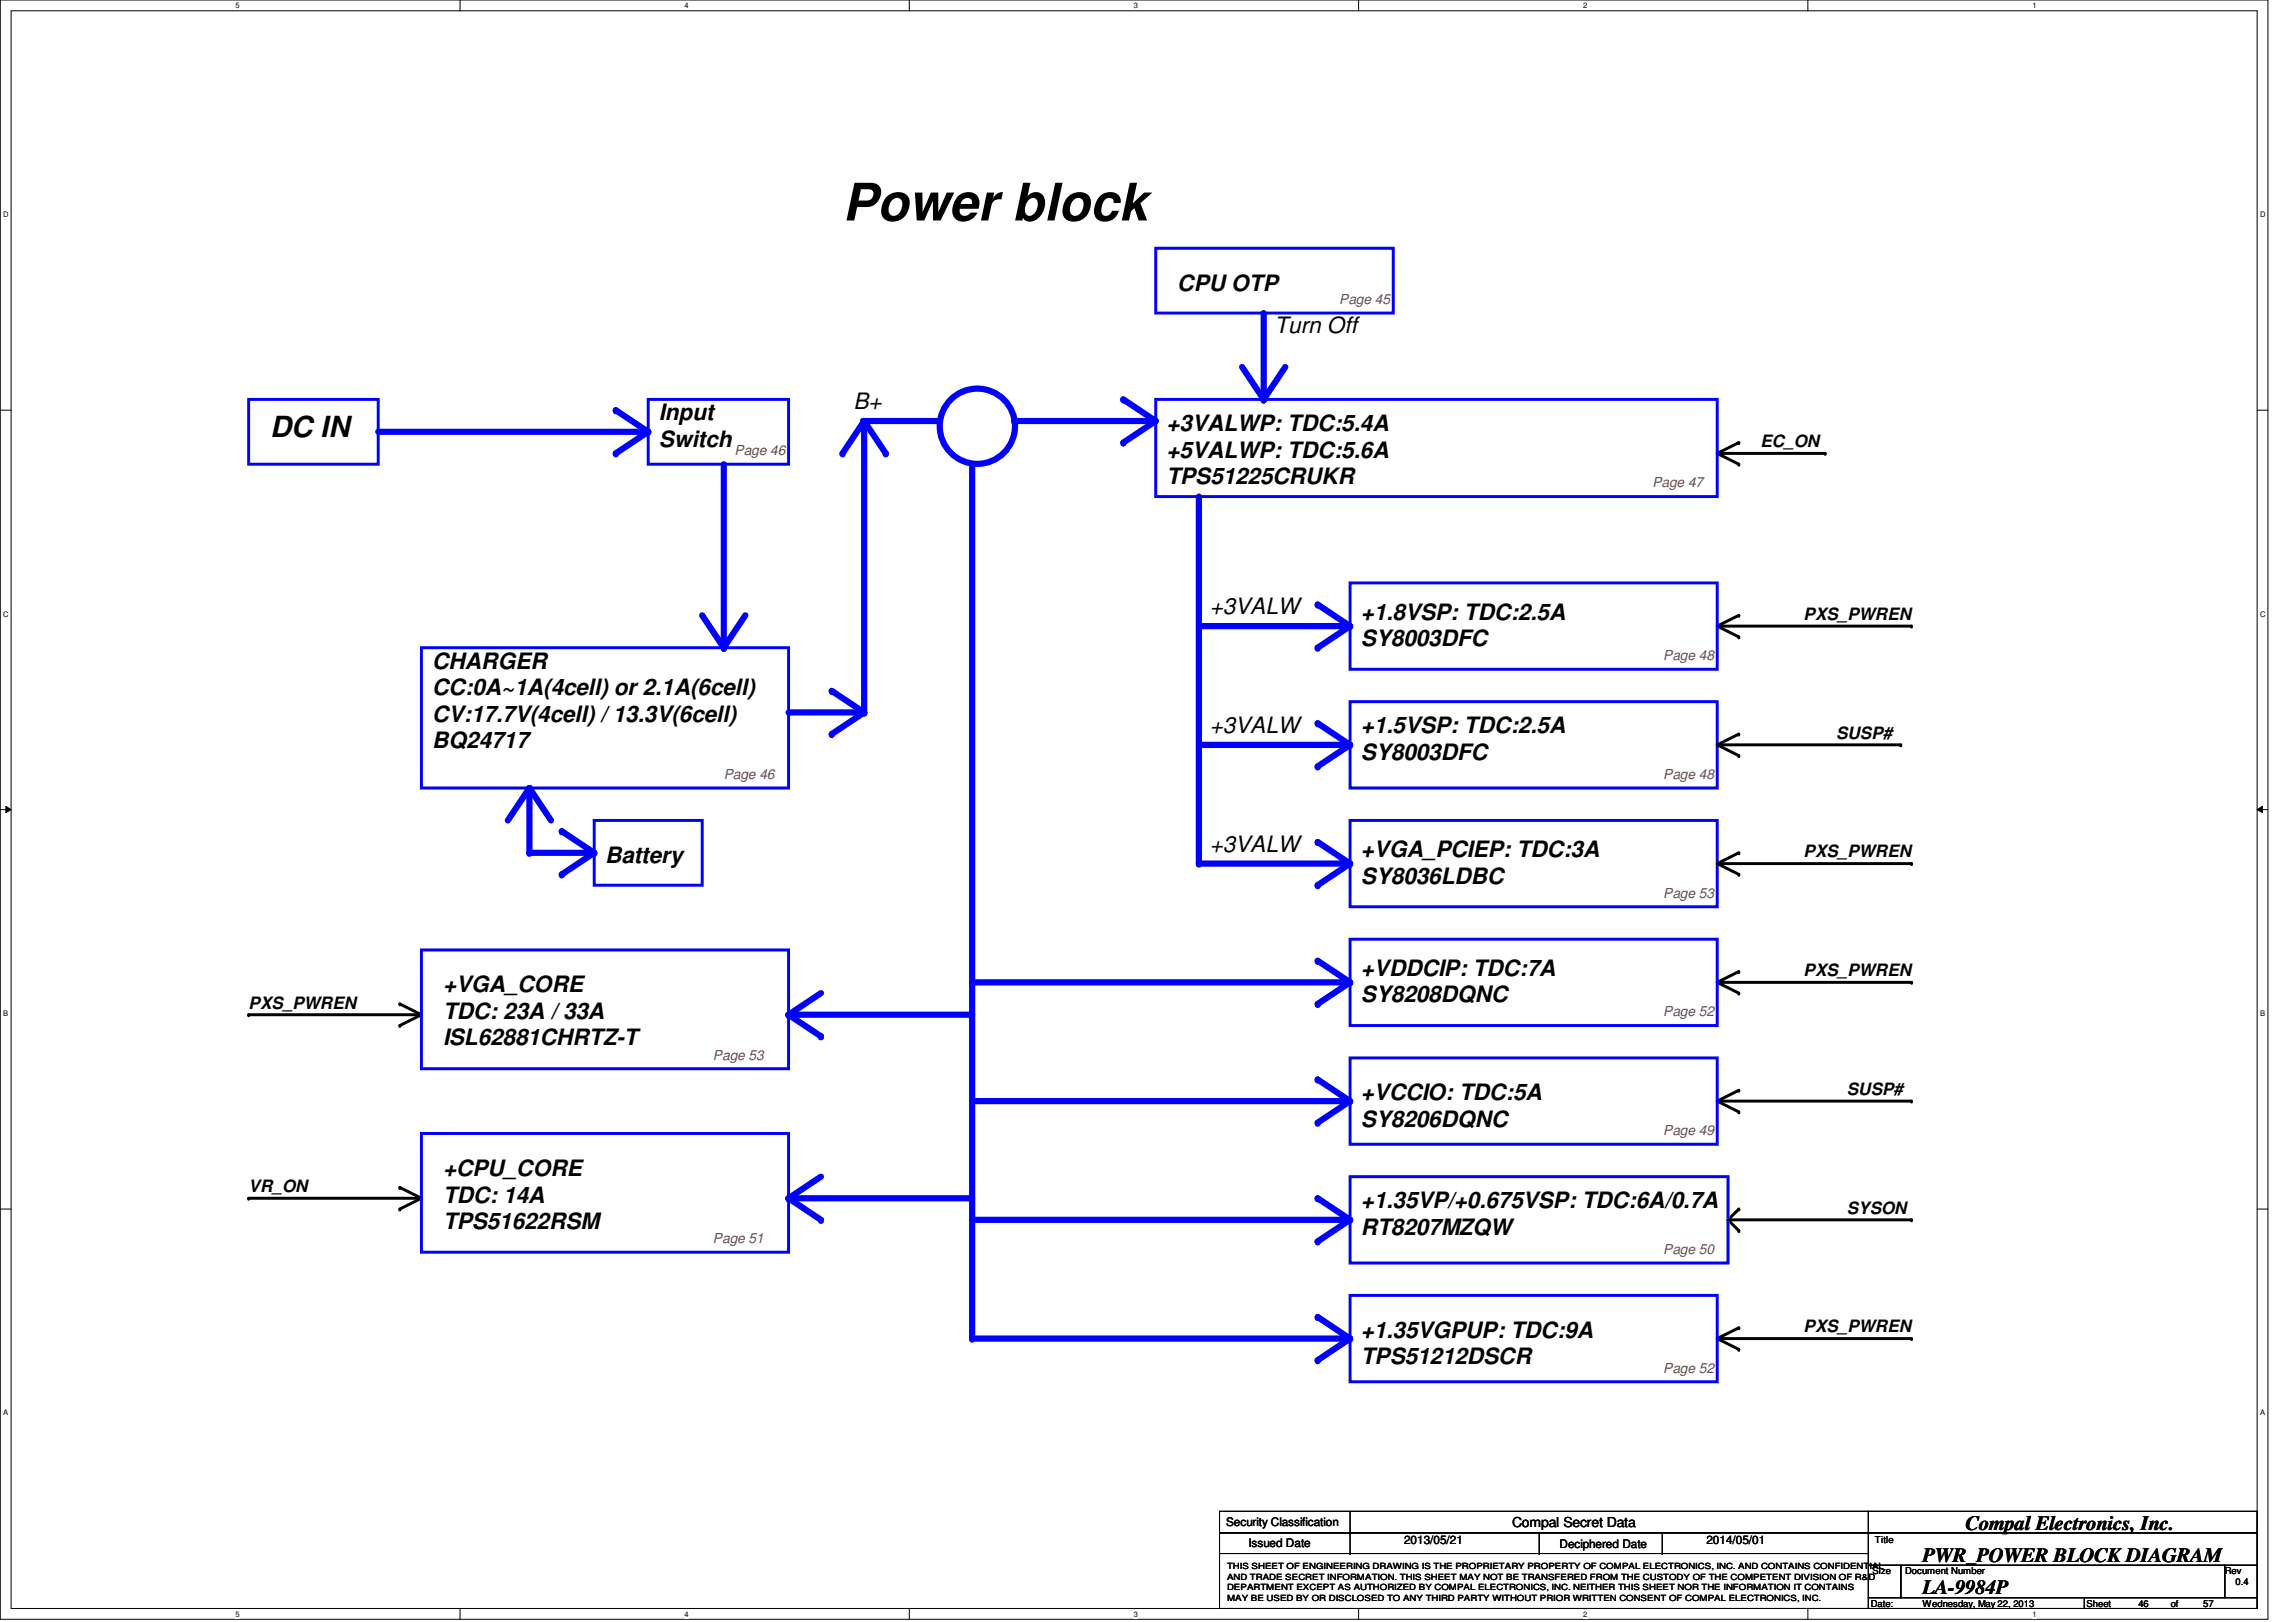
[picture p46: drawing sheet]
<svg xmlns="http://www.w3.org/2000/svg" width="297mm" height="210mm" viewBox="0 0 297 210" stroke-linecap="round" stroke-linejoin="round" font-family="sans-serif">
<defs><g id="words">
<text font-size="6.7" x="109" y="28.5">Power block</text>
<text font-size="3.8" x="35" y="56.5">DC IN</text>
<g font-size="2.9">
<text x="152.3" y="37.6">CPU OTP</text>
<text x="164.9" y="43.1">Turn Off</text>
<text x="110.4" y="52.9">B+</text>
<text x="85.3" y="54.4">Input</text>
<text x="85.3" y="57.8">Switch</text>
<text x="150.9" y="55.8">+3VALWP: TDC:5.4A</text>
<text x="150.9" y="59.2">+5VALWP: TDC:5.6A</text>
<text x="150.9" y="62.7">TPS51225CRUKR</text>
<text x="156.5" y="79.5">+3VALW</text>
<text x="176.1" y="80.2">+1.8VSP: TDC:2.5A</text>
<text x="176.1" y="83.6">SY8003DFC</text>
<text x="55.9" y="86.5">CHARGER</text>
<text x="55.9" y="90">CC:0A~1A(4cell) or 2.1A(6cell)</text>
<text x="55.9" y="93.4">CV:17.7V(4cell) / 13.3V(6cell)</text>
<text x="156.5" y="94.8">+3VALW</text>
<text x="176.1" y="94.9">+1.5VSP: TDC:2.5A</text>
<text x="55.9" y="96.8">BQ24717</text>
<text x="176.1" y="98.3">SY8003DFC</text>
<text x="78.3" y="111.7">Battery</text>
<text x="156.5" y="110.2">+3VALW</text>
<text x="176.1" y="110.9">+VGA_PCIEP: TDC:3A</text>
<text x="176.1" y="114.3">SY8036LDBC</text>
<text x="57.3" y="128.4">+VGA_CORE</text>
<text x="57.3" y="131.9">TDC: 23A / 33A</text>
<text x="176.1" y="126.3">+VDDCIP: TDC:7A</text>
<text x="176.1" y="129.7">SY8208DQNC</text>
<text x="57.3" y="135.3">ISL62881CHRTZ-T</text>
<text x="176.1" y="142.4">+VCCIO: TDC:5A</text>
<text x="176.1" y="145.8">SY8206DQNC</text>
<text x="57.3" y="152.2">+CPU_CORE</text>
<text x="57.3" y="155.6">TDC: 14A</text>
<text x="57.3" y="159">TPS51622RSM</text>
<text x="176.1" y="156.4">+1.35VP/+0.675VSP: TDC:6A/0.7A</text>
<text x="176.1" y="159.8">RT8207MZQW</text>
<text x="176.1" y="173.1">+1.35VGPUP: TDC:9A</text>
<text x="176.1" y="176.6">TPS51212DSCR</text>
</g>
<g font-size="2.6">
<text x="254.3" y="198">Compal Electronics, Inc.</text>
<text x="248.7" y="202.1">PWR_POWER BLOCK DIAGRAM</text>
<text x="248.7" y="206.3">LA-9984P</text>
</g>
<g font-size="2.2">
<text x="227.7" y="57.9">EC_ON</text>
<text x="233.3" y="80.2">PXS_PWREN</text>
<text x="237.5" y="95.6">SUSP#</text>
<text x="233.3" y="111">PXS_PWREN</text>
<text x="32.2" y="130.5">PXS_PWREN</text>
<text x="233.3" y="126.3">PXS_PWREN</text>
<text x="238.9" y="141.7">SUSP#</text>
<text x="32.2" y="154.3">VR_ON</text>
<text x="238.9" y="157.1">SYSON</text>
<text x="233.3" y="172.4">PXS_PWREN</text>
</g>
<g font-size="1.8" fill="#804040">
<text x="173.3" y="39.3">Page 45</text>
<text x="95" y="58.9">Page 46</text>
<text x="213.8" y="63.1">Page 47</text>
<text x="215.2" y="85.4">Page 48</text>
<text x="93.6" y="100.8">Page 46</text>
<text x="215.2" y="100.8">Page 48</text>
<text x="215.2" y="116.2">Page 53</text>
<text x="215.2" y="131.5">Page 52</text>
<text x="92.2" y="137.1">Page 53</text>
<text x="215.2" y="146.9">Page 49</text>
<text x="92.2" y="160.9">Page 51</text>
<text x="215.2" y="162.3">Page 50</text>
<text x="215.2" y="177.6">Page 52</text>
</g>
<text font-size="1.8" x="195.6" y="197.6">Compal Secret Data</text>
<g font-size="1.5">
<text x="158.6" y="197.5">Security Classification</text>
<text x="161.5" y="200.2">Issued Date</text>
<text x="181.6" y="199.8">2013/05/21</text>
<text x="201.8" y="200.3">Deciphered Date</text>
<text x="220.8" y="199.8">2014/05/01</text>
</g>
<g font-size="1.2">
<text x="242.3" y="203.7">Size</text>
<text x="242.6" y="199.6">Title</text>
<text x="246.5" y="203.7">Document Number</text>
<text x="287.8" y="203.7">Rev</text>
<text x="242" y="207.9">Date:</text>
<text x="248.7" y="207.9">Wednesday, May 22, 2013</text>
<text x="270" y="207.9">Sheet</text>
<text x="276.6" y="207.9">46</text>
<text x="280.8" y="207.9">of</text>
<text x="285" y="207.9">57</text>
<text x="289.2" y="205.1">0.4</text>
</g>
<g font-size="1.1">
<text x="158.7" y="203.1">THIS SHEET OF ENGINEERING DRAWING IS THE PROPRIETARY PROPERTY OF COMPAL ELECTRONICS, INC. AND CONTAINS CONFIDENTIAL</text>
<text x="158.7" y="204.4">AND TRADE SECRET INFORMATION. THIS SHEET MAY NOT BE TRANSFERED FROM THE CUSTODY OF THE COMPETENT DIVISION OF R&amp;D</text>
<text x="158.7" y="205.8">DEPARTMENT EXCEPT AS AUTHORIZED BY COMPAL ELECTRONICS, INC. NEITHER THIS SHEET NOR THE INFORMATION IT CONTAINS</text>
<text x="158.7" y="207.1">MAY BE USED BY OR DISCLOSED TO ANY THIRD PARTY WITHOUT PRIOR WRITTEN CONSENT OF COMPAL ELECTRONICS, INC.</text>
</g>
<g font-size="1">
<text x="30.5" y="1.1">5</text>
<text x="88.6" y="1.1">4</text>
<text x="146.7" y="1.1">3</text>
<text x="204.8" y="1.1">2</text>
<text x="262.9" y="1.1">1</text>
<text x=".4" y="28.1">D</text>
<text x="292.4" y="28.1">D</text>
<text x=".4" y="79.8">C</text>
<text x="292.4" y="79.8">C</text>
<text x=".4" y="131.5">B</text>
<text x="292.4" y="131.5">B</text>
<text x=".4" y="183.2">A</text>
<text x="292.4" y="183.2">A</text>
<text x="30.5" y="209.2">5</text>
<text x="88.6" y="209.2">4</text>
<text x="146.7" y="209.2">3</text>
<text x="204.8" y="209.2">2</text>
<text x="262.9" y="209.2">1</text>
</g>
</g></defs>
<path d="M0 0h293.4v209.5h-293.4zM1.4 1.4h290.6v206.8h-290.6z" fill="none" stroke="#000" stroke-width=".13"/>
<g fill="#fff">
<path d="M30.5 .2h.5v1.1h-.5z"/>
<path d="M30.5 208.3h.5v1.1h-.5z"/>
</g>
<path d="M59.5 0v1.4M59.5 208.2v1.3" fill="none" stroke="#000" stroke-width=".13"/>
<g fill="#fff">
<path d="M88.6 .2h.5v1.1h-.5z"/>
<path d="M88.6 208.3h.5v1.1h-.5z"/>
</g>
<path d="M117.6 0v1.4M117.6 208.2v1.3" fill="none" stroke="#000" stroke-width=".13"/>
<g fill="#fff">
<path d="M146.7 .2h.5v1.1h-.5z"/>
<path d="M146.7 208.3h.5v1.1h-.5z"/>
</g>
<path d="M175.8 0v1.4M175.8 208.2v1.3" fill="none" stroke="#000" stroke-width=".13"/>
<g fill="#fff">
<path d="M204.8 .2h.6v1.1h-.6z"/>
<path d="M204.8 208.3h.6v1.1h-.6z"/>
</g>
<path d="M233.9 0v1.4M233.9 208.2v1.3" fill="none" stroke="#000" stroke-width=".13"/>
<g fill="#fff">
<path d="M262.9 .2h.6v1.1h-.6z"/>
<path d="M262.9 208.3h.6v1.1h-.6z"/>
<path d="M.4 27.2h.7v1.1h-.7z"/>
<path d="M292.4 27.2h.7v1.1h-.7z"/>
<path d="M.4 78.9h.7v1.1h-.7z"/>
<path d="M292.4 78.9h.7v1.1h-.7z"/>
</g>
<path d="M0 53.1h1.4M292 53.1h1.4" fill="none" stroke="#000" stroke-width=".13"/>
<g fill="#fff">
<path d="M.4 130.6h.7v1.1h-.7z"/>
<path d="M292.4 130.6h.6v1.1h-.6z"/>
</g>
<path d="M0 104.8h1.4M.8 104.4l.6 .4-.6 .4zM292 104.8l.7-.4v.8zM292 104.8h1.4" fill="none" stroke="#000" stroke-width=".13"/>
<path d="M.8 104.4l.6 .4-.6 .4zM292 104.8l.7-.4v.8z" fill="#000"/>
<g fill="#fff">
<path d="M.4 182.3h.7v1.1h-.7z"/>
<path d="M292.4 182.3h.6v1.1h-.6z"/>
</g>
<path d="M0 156.5h1.4M292 156.5h1.4" fill="none" stroke="#000" stroke-width=".13"/>
<path d="M225 79.6l-2.8 1.4 2.8 1.4M222.2 142.5h25.1M222.2 142.5l2.8 1.4M225 141.1l-2.8 1.4" fill="none" stroke="#000" stroke-width=".38"/>
<g fill="#000">
<circle cx="225" cy="79.6" r=".19"/>
<circle cx="225" cy="82.4" r=".19"/>
<circle cx="225" cy="141.1" r=".19"/>
<circle cx="225" cy="143.9" r=".19"/>
<circle cx="247.3" cy="142.5" r=".19"/>
</g>
<path d="M155.1 64.3v47.5" fill="none" stroke="#00f" stroke-width=".8"/>
<circle cx="155.1" cy="111.8" r=".4" fill="#00f"/>
<path d="M155.1 96.4h19.6" fill="none" stroke="#00f" stroke-width=".8"/>
<circle cx="174.7" cy="96.4" r=".4" fill="#00f"/>
<path d="M155.1 81h19.6" fill="none" stroke="#00f" stroke-width=".8"/>
<circle cx="174.7" cy="81" r=".4" fill="#00f"/>
<path d="M170.5 78.2l4.2 2.8" fill="none" stroke="#00f" stroke-width=".8"/>
<circle cx="170.5" cy="78.2" r=".4" fill="#00f"/>
<path d="M170.5 93.6l4.2 2.8" fill="none" stroke="#00f" stroke-width=".8"/>
<circle cx="170.5" cy="93.6" r=".4" fill="#00f"/>
<path d="M174.7 81l-4.2 2.8" fill="none" stroke="#00f" stroke-width=".8"/>
<circle cx="170.5" cy="83.8" r=".4" fill="#00f"/>
<path d="M174.7 96.4l-4.2 2.8" fill="none" stroke="#00f" stroke-width=".8"/>
<circle cx="170.5" cy="99.2" r=".4" fill="#00f"/>
<path d="M174.7 142.5l-4.2 2.8" fill="none" stroke="#00f" stroke-width=".8"/>
<circle cx="170.5" cy="145.3" r=".4" fill="#00f"/>
<path d="M125.8 142.5h48.9" fill="none" stroke="#00f" stroke-width=".8"/>
<circle cx="174.7" cy="142.5" r=".4" fill="#00f"/>
<path d="M174.7 136.9h47.5v11.2h-47.5z" fill="none" stroke="#00f" stroke-width=".38"/>
<path d="M170.5 139.7l4.2 2.8" fill="none" stroke="#00f" stroke-width=".8"/>
<circle cx="170.5" cy="139.7" r=".4" fill="#00f"/>
<path d="M68.5 102l2.8 4.2" fill="none" stroke="#00f" stroke-width=".8"/>
<circle cx="68.5" cy="102" r=".4" fill="#00f"/>
<path d="M68.5 102l-2.8 4.2" fill="none" stroke="#00f" stroke-width=".8"/>
<circle cx="68.5" cy="102" r=".4" fill="#00f"/>
<path d="M111.7 54.5h9.9" fill="none" stroke="#00f" stroke-width=".8"/>
<circle cx="111.7" cy="54.5" r=".4" fill="#00f"/>
<path d="M32.2 51.7h16.7v8.4h-16.7z" fill="none" stroke="#00f" stroke-width=".38"/>
<path d="M149.5 54.5l-4.2 2.8" fill="none" stroke="#00f" stroke-width=".8"/>
<circle cx="145.3" cy="57.3" r=".4" fill="#00f"/>
<path d="M145.3 51.7l4.2 2.8" fill="none" stroke="#00f" stroke-width=".8"/>
<circle cx="145.3" cy="51.7" r=".4" fill="#00f"/>
<path d="M149.5 51.7h72.7v12.6h-72.7zM54.5 83.8h47.5v18.2h-47.5z" fill="none" stroke="#00f" stroke-width=".38"/>
<path d="M222.2 58.7l2.8 1.4M222.2 58.7h13.9M225 57.3l-2.8 1.4M225 156.5l-1.4 1.4 1.4 1.4" fill="none" stroke="#000" stroke-width=".38"/>
<g fill="#000">
<circle cx="225" cy="57.3" r=".19"/>
<circle cx="236.1" cy="58.7" r=".19"/>
<circle cx="225" cy="60.1" r=".19"/>
<circle cx="225" cy="156.5" r=".19"/>
<circle cx="225" cy="159.3" r=".19"/>
</g>
<path d="M170.5 155.1l4.2 2.8" fill="none" stroke="#00f" stroke-width=".8"/>
<circle cx="170.5" cy="155.1" r=".4" fill="#00f"/>
<path d="M174.7 157.9l-4.2 2.8" fill="none" stroke="#00f" stroke-width=".8"/>
<circle cx="170.5" cy="160.7" r=".4" fill="#00f"/>
<path d="M174.7 152.3h48.9v11.1h-48.9z" fill="none" stroke="#00f" stroke-width=".38"/>
<path d="M125.8 157.9h48.9" fill="none" stroke="#00f" stroke-width=".8"/>
<circle cx="174.7" cy="157.9" r=".4" fill="#00f"/>
<path d="M125.8 60.1v113.1" fill="none" stroke="#00f" stroke-width=".8"/>
<circle cx="125.8" cy="173.2" r=".4" fill="#00f"/>
<path d="M223.6 157.9h23.7" fill="none" stroke="#000" stroke-width=".38"/>
<circle cx="247.3" cy="157.9" r=".19" fill="#000"/>
<path d="M106.2 152.3l-4.2 2.8" fill="none" stroke="#00f" stroke-width=".8"/>
<circle cx="102" cy="155.1" r=".4" fill="#00f"/>
<path d="M102 155.1l4.2 2.8" fill="none" stroke="#00f" stroke-width=".8"/>
<circle cx="106.2" cy="157.9" r=".4" fill="#00f"/>
<path d="M102 155.1h23.8" fill="none" stroke="#00f" stroke-width=".8"/>
<circle cx="102" cy="155.1" r=".4" fill="#00f"/>
<path d="M32.2 155.1h22.3M51.7 153.7l2.8 1.4M54.5 155.1l-2.8 1.4" fill="none" stroke="#000" stroke-width=".38"/>
<g fill="#000">
<circle cx="32.2" cy="155.1" r=".19"/>
<circle cx="51.7" cy="153.7" r=".19"/>
<circle cx="51.7" cy="156.5" r=".19"/>
</g>
<path d="M174.7 90.8h47.5v11.2h-47.5z" fill="none" stroke="#00f" stroke-width=".38"/>
<path d="M48.9 55.9h35" fill="none" stroke="#00f" stroke-width=".8"/>
<circle cx="83.9" cy="55.9" r=".4" fill="#00f"/>
<path d="M83.9 51.7h18.1v8.4h-18.1z" fill="none" stroke="#00f" stroke-width=".38"/>
<path d="M83.9 55.9l-4.2 2.8" fill="none" stroke="#00f" stroke-width=".8"/>
<circle cx="79.7" cy="58.7" r=".4" fill="#00f"/>
<path d="M79.7 53.1l4.2 2.8" fill="none" stroke="#00f" stroke-width=".8"/>
<circle cx="79.7" cy="53.1" r=".4" fill="#00f"/>
<path d="M149.5 32.1h30.8v8.4h-30.8z" fill="none" stroke="#00f" stroke-width=".38"/>
<path d="M160.7 47.5l2.8 4.2" fill="none" stroke="#00f" stroke-width=".8"/>
<circle cx="163.5" cy="51.7" r=".4" fill="#00f"/>
<path d="M166.3 47.5l-2.8 4.2" fill="none" stroke="#00f" stroke-width=".8"/>
<circle cx="163.5" cy="51.7" r=".4" fill="#00f"/>
<path d="M163.5 40.5v11.2" fill="none" stroke="#00f" stroke-width=".8"/>
<circle cx="163.5" cy="51.7" r=".4" fill="#00f"/>
<g fill="none" stroke="#00f" stroke-width=".8">
<path d="M111.8 54.5l-2.8 4.2"/>
<circle cx="126.4" cy="55.2" r="4.9"/>
</g>
<circle cx="109" cy="58.7" r=".4" fill="#00f"/>
<path d="M111.8 54.5l2.8 4.2" fill="none" stroke="#00f" stroke-width=".8"/>
<circle cx="114.6" cy="58.7" r=".4" fill="#00f"/>
<path d="M111.8 54.5v37.7" fill="none" stroke="#00f" stroke-width=".8"/>
<circle cx="111.8" cy="92.2" r=".4" fill="#00f"/>
<path d="M68.5 110.4h8.4" fill="none" stroke="#00f" stroke-width=".8"/>
<circle cx="76.9" cy="110.4" r=".4" fill="#00f"/>
<path d="M72.7 107.6l4.2 2.8" fill="none" stroke="#00f" stroke-width=".8"/>
<circle cx="72.7" cy="107.6" r=".4" fill="#00f"/>
<path d="M76.9 110.4l-4.2 2.8" fill="none" stroke="#00f" stroke-width=".8"/>
<circle cx="72.7" cy="113.2" r=".4" fill="#00f"/>
<path d="M131.2 54.5h18.3" fill="none" stroke="#00f" stroke-width=".8"/>
<circle cx="131.2" cy="54.5" r=".4" fill="#00f"/>
<path d="M68.5 102v8.4" fill="none" stroke="#00f" stroke-width=".8"/>
<circle cx="68.5" cy="110.4" r=".4" fill="#00f"/>
<path d="M174.7 75.4h47.5v11.2h-47.5zM76.9 106.2h13.9v8.4h-13.9zM54.5 146.7h47.5v15.4h-47.5z" fill="none" stroke="#00f" stroke-width=".38"/>
<path d="M222.2 96.4l2.8 1.4M222.2 96.4h23.7M222.2 81h25.1M225 95l-2.8 1.4" fill="none" stroke="#000" stroke-width=".38"/>
<g fill="#000">
<circle cx="225" cy="97.8" r=".19"/>
<circle cx="225" cy="95" r=".19"/>
<circle cx="245.9" cy="96.4" r=".19"/>
<circle cx="247.3" cy="81" r=".19"/>
</g>
<path d="M106.2 128.5l-4.2 2.8" fill="none" stroke="#00f" stroke-width=".8"/>
<circle cx="102" cy="131.3" r=".4" fill="#00f"/>
<path d="M51.7 129.9l2.8 1.4-2.8 1.4" fill="none" stroke="#000" stroke-width=".38"/>
<g fill="#000">
<circle cx="51.7" cy="132.7" r=".19"/>
<circle cx="51.7" cy="129.9" r=".19"/>
</g>
<path d="M102 131.3h23.8" fill="none" stroke="#00f" stroke-width=".8"/>
<circle cx="102" cy="131.3" r=".4" fill="#00f"/>
<path d="M102 131.3l4.2 2.8" fill="none" stroke="#00f" stroke-width=".8"/>
<circle cx="106.2" cy="134.1" r=".4" fill="#00f"/>
<path d="M225 110.4l-2.8 1.4 2.8 1.4M32.2 131.3h22.3" fill="none" stroke="#000" stroke-width=".38"/>
<g fill="#000">
<circle cx="225" cy="110.4" r=".19"/>
<circle cx="225" cy="113.2" r=".19"/>
<circle cx="32.2" cy="131.3" r=".19"/>
</g>
<path d="M54.5 122.9h47.5v15.4h-47.5z" fill="none" stroke="#00f" stroke-width=".38"/>
<path d="M155.1 111.8h19.6" fill="none" stroke="#00f" stroke-width=".8"/>
<circle cx="174.7" cy="111.8" r=".4" fill="#00f"/>
<path d="M174.7 111.8l-4.2 2.8" fill="none" stroke="#00f" stroke-width=".8"/>
<circle cx="170.5" cy="114.6" r=".4" fill="#00f"/>
<path d="M170.5 109l4.2 2.8" fill="none" stroke="#00f" stroke-width=".8"/>
<circle cx="170.5" cy="109" r=".4" fill="#00f"/>
<path d="M174.7 106.2h47.5v11.1h-47.5z" fill="none" stroke="#00f" stroke-width=".38"/>
<path d="M222.2 111.8h25.1M225 125.7l-2.8 1.4" fill="none" stroke="#000" stroke-width=".38"/>
<g fill="#000">
<circle cx="247.3" cy="111.8" r=".19"/>
<circle cx="225" cy="125.7" r=".19"/>
</g>
<path d="M174.7 127.1l-4.2 2.8" fill="none" stroke="#00f" stroke-width=".8"/>
<circle cx="170.5" cy="129.9" r=".4" fill="#00f"/>
<path d="M125.8 127.1h48.9" fill="none" stroke="#00f" stroke-width=".8"/>
<circle cx="174.7" cy="127.1" r=".4" fill="#00f"/>
<path d="M247.3 127.1h-25.1l2.8 1.4" fill="none" stroke="#000" stroke-width=".38"/>
<g fill="#000">
<circle cx="225" cy="128.5" r=".19"/>
<circle cx="247.3" cy="127.1" r=".19"/>
</g>
<path d="M174.7 121.5h47.5v11.2h-47.5z" fill="none" stroke="#00f" stroke-width=".38"/>
<path d="M170.5 124.3l4.2 2.8" fill="none" stroke="#00f" stroke-width=".8"/>
<circle cx="170.5" cy="124.3" r=".4" fill="#00f"/>
<path d="M222.2 173.2l2.8 1.4M222.2 173.2h25.1M225 171.8l-2.8 1.4" fill="none" stroke="#000" stroke-width=".38"/>
<g fill="#000">
<circle cx="225" cy="174.6" r=".19"/>
<circle cx="225" cy="171.8" r=".19"/>
<circle cx="247.3" cy="173.2" r=".19"/>
</g>
<path d="M125.8 173.2h48.9" fill="none" stroke="#00f" stroke-width=".8"/>
<circle cx="174.7" cy="173.2" r=".4" fill="#00f"/>
<path d="M174.7 173.2l-4.2 2.8" fill="none" stroke="#00f" stroke-width=".8"/>
<circle cx="170.5" cy="176" r=".4" fill="#00f"/>
<path d="M170.5 170.4l4.2 2.8" fill="none" stroke="#00f" stroke-width=".8"/>
<circle cx="170.5" cy="170.4" r=".4" fill="#00f"/>
<path d="M174.7 167.6h47.5v11.2h-47.5z" fill="none" stroke="#00f" stroke-width=".38"/>
<path d="M102 92.2h9.8" fill="none" stroke="#00f" stroke-width=".8"/>
<circle cx="111.8" cy="92.2" r=".4" fill="#00f"/>
<path d="M107.6 89.4l4.2 2.8" fill="none" stroke="#00f" stroke-width=".8"/>
<circle cx="107.6" cy="89.4" r=".4" fill="#00f"/>
<path d="M111.8 92.2l-4.2 2.8" fill="none" stroke="#00f" stroke-width=".8"/>
<circle cx="107.6" cy="95" r=".4" fill="#00f"/>
<path d="M90.8 79.6l2.8 4.2" fill="none" stroke="#00f" stroke-width=".8"/>
<circle cx="93.6" cy="83.8" r=".4" fill="#00f"/>
<path d="M96.4 79.6l-2.8 4.2" fill="none" stroke="#00f" stroke-width=".8"/>
<circle cx="93.6" cy="83.8" r=".4" fill="#00f"/>
<path d="M93.6 60.1v23.7" fill="none" stroke="#00f" stroke-width=".8"/>
<circle cx="93.6" cy="83.8" r=".4" fill="#00f"/>
<g fill="none" stroke="#000" stroke-width=".13">
<path d="M157.8 195.6h83.9v2.8h-83.9zM157.8 198.4h83.9v2.6h-83.9zM174.7 198.4h.1M174.7 195.6v5.4M199.1 198.4v2.6M215 198.4v2.6M241.7 195.6h50.3v2.8h-50.3zM241.7 198.4h50.3v4.2h-50.3zM157.8 201h83.9v7.2h-83.9zM174.7 201h.1M199.1 201h.1M215 201h.1"/>
<path d="M241.7 202.6h4.2v4.2h-4.2zM241.7 206.8h28v1.4h-28zM245.9 202.6h41.9v4.2h-41.9zM269.7 206.8h22.3v1.4h-22.3zM287.8 202.6h4.2v4.2h-4.2z"/>
</g>
<use href="#words"/>
</svg>
